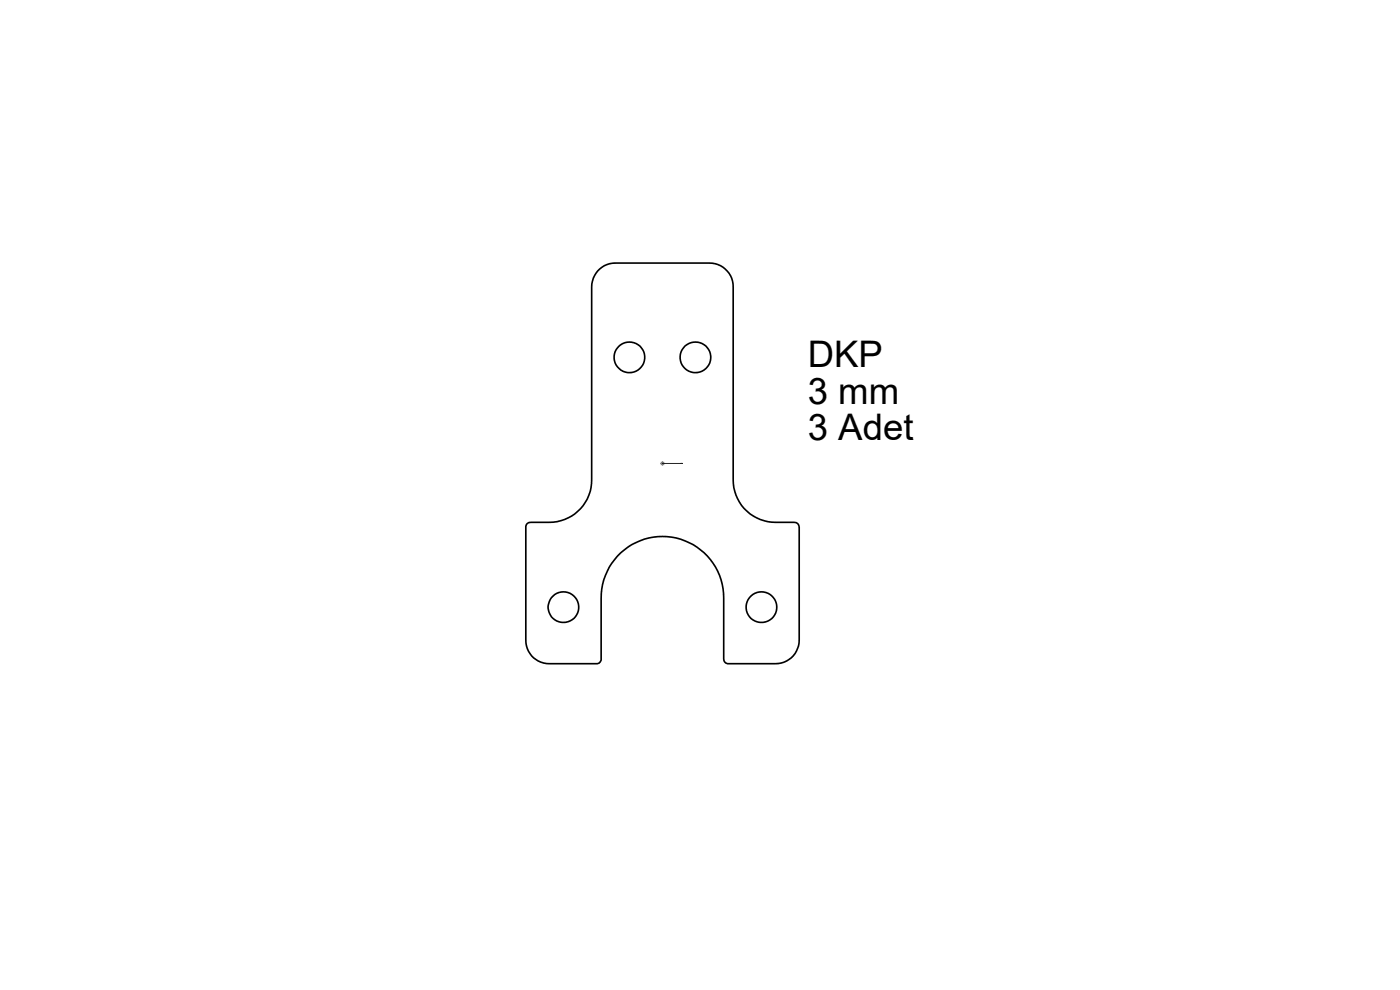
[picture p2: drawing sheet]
<svg xmlns="http://www.w3.org/2000/svg" width="297mm" height="210mm" viewBox="0 0 297 210" stroke-linecap="round" stroke-linejoin="round" font-family="sans-serif">
<defs><g id="words">
<g font-size="7.8">
<text x="171.4" y="77.9">DKP</text>
<text x="171.4" y="85.6">3 mm</text>
<text x="171.4" y="93.4">3 Adet</text>
</g>
</g></defs>
<g fill="none" stroke="#000" stroke-width=".35">
<path d="M126.8 57.5l1.4-1.1 1.7-.6h20.6a5 5 0 0 1 5 5v41a8.9 8.9 0 0 0 9 9h4a1.02 1.02 0 0 1 1 1v24a5 5 0 0 1-5 5h-10a.96 .96 0 0 1-1-1v-13a13 13 0 0 0-13-13 13 13 0 0 0-13 13v13a.96 .96 0 0 1-1 1h-10a4.9 4.9 0 0 1-5-5v-24a.96 .96 0 0 1 1-1 17.5 17.5 0 0 0 6.5-.4 8.9 8.9 0 0 0 6.5-8.6v-41l.4-1.8z"/>
<circle cx="133.5" cy="75.8" r="3.3"/>
<circle cx="147.5" cy="75.8" r="3.3"/>
<circle cx="119.5" cy="128.8" r="3.2"/>
<circle cx="161.5" cy="128.8" r="3.3"/>
</g>
<path d="M140.4 98.3h.3zM140.5 98.3h.1M140.5 98.3h4.3M144.8 98.3h-.4h.4" fill="none" stroke="#00f" stroke-width=".21"/>
<path d="M140 98.3h1M140.2 98l.7 .7M140.5 97.8v1M140.9 98l-.7 .7" fill="none" stroke="#808080" stroke-width=".21"/>
<path d="M144.4 98.3h.4zM140.4 98.3h.3z" fill="#00f"/>
<use href="#words"/>
</svg>
